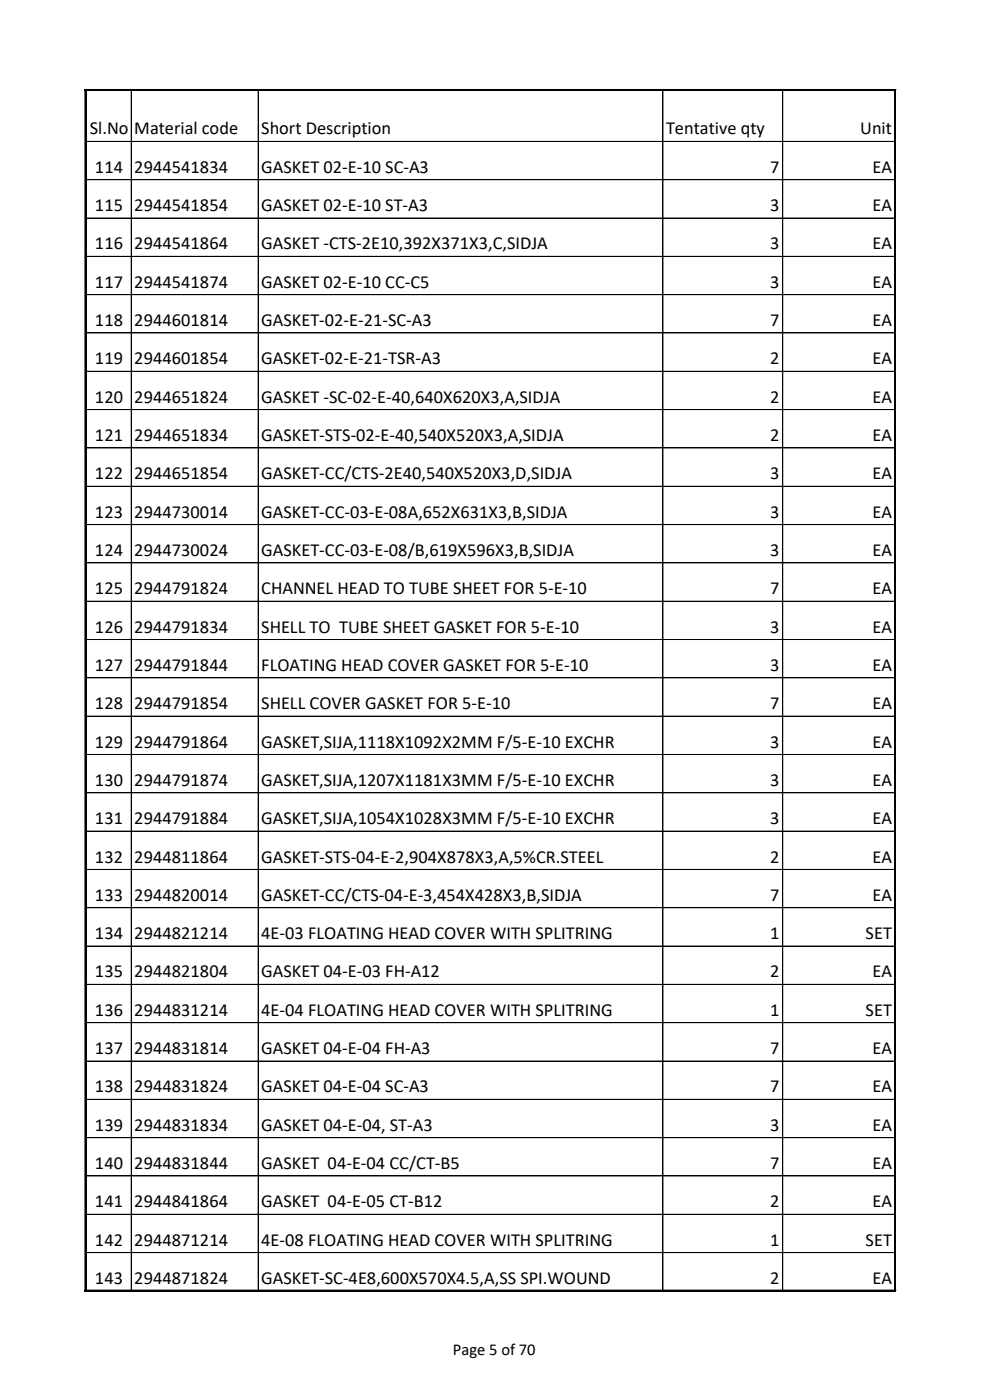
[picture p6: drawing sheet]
<svg xmlns="http://www.w3.org/2000/svg" width="210mm" height="297mm" viewBox="0 0 210 297" stroke-linecap="round" stroke-linejoin="round" font-family="sans-serif">
<defs><g id="words">
<g font-size="3.9">
<text x="19" y="28.5">Sl.No</text>
<text x="28.5" y="28.5">Material code</text>
<text x="55.4" y="28.5">Short Description</text>
<text x="141.3" y="28.5">Tentative qty</text>
<text x="182.5" y="28.5">Unit</text>
<text x="20.2" y="36.7">114</text>
<text x="28.5" y="36.7">2944541834</text>
<text x="55.4" y="36.7">GASKET 02-E-10 SC-A3</text>
<text x="163.4" y="36.7">7</text>
<text x="185.1" y="36.7">EA</text>
<text x="20.2" y="44.8">115</text>
<text x="28.5" y="44.8">2944541854</text>
<text x="55.4" y="44.8">GASKET 02-E-10 ST-A3</text>
<text x="163.4" y="44.8">3</text>
<text x="185.1" y="44.8">EA</text>
<text x="20.2" y="52.9">116</text>
<text x="28.5" y="52.9">2944541864</text>
<text x="55.4" y="52.9">GASKET -CTS-2E10,392X371X3,C,SIDJA</text>
<text x="163.4" y="52.9">3</text>
<text x="185.1" y="52.9">EA</text>
<text x="20.2" y="61.1">117</text>
<text x="28.5" y="61.1">2944541874</text>
<text x="55.4" y="61.1">GASKET 02-E-10 CC-C5</text>
<text x="163.4" y="61.1">3</text>
<text x="185.1" y="61.1">EA</text>
<text x="20.2" y="69.2">118</text>
<text x="28.5" y="69.2">2944601814</text>
<text x="55.4" y="69.2">GASKET-02-E-21-SC-A3</text>
<text x="163.4" y="69.2">7</text>
<text x="185.1" y="69.2">EA</text>
<text x="20.2" y="77.3">119</text>
<text x="28.5" y="77.3">2944601854</text>
<text x="55.4" y="77.3">GASKET-02-E-21-TSR-A3</text>
<text x="163.4" y="77.3">2</text>
<text x="185.1" y="77.3">EA</text>
<text x="20.2" y="85.4">120</text>
<text x="28.5" y="85.4">2944651824</text>
<text x="55.4" y="85.4">GASKET -SC-02-E-40,640X620X3,A,SIDJA</text>
<text x="163.4" y="85.4">2</text>
<text x="185.1" y="85.4">EA</text>
<text x="20.2" y="93.6">121</text>
<text x="28.5" y="93.6">2944651834</text>
<text x="55.4" y="93.6">GASKET-STS-02-E-40,540X520X3,A,SIDJA</text>
<text x="163.4" y="93.6">2</text>
<text x="185.1" y="93.6">EA</text>
<text x="20.2" y="101.7">122</text>
<text x="28.5" y="101.7">2944651854</text>
<text x="55.4" y="101.7">GASKET-CC/CTS-2E40,540X520X3,D,SIDJA</text>
<text x="163.4" y="101.7">3</text>
<text x="185.1" y="101.7">EA</text>
<text x="20.2" y="109.8">123</text>
<text x="28.5" y="109.8">2944730014</text>
<text x="55.4" y="109.8">GASKET-CC-03-E-08A,652X631X3,B,SIDJA</text>
<text x="163.4" y="109.8">3</text>
<text x="185.1" y="109.8">EA</text>
<text x="20.2" y="118">124</text>
<text x="28.5" y="118">2944730024</text>
<text x="55.4" y="118">GASKET-CC-03-E-08/B,619X596X3,B,SIDJA</text>
<text x="163.4" y="118">3</text>
<text x="185.1" y="118">EA</text>
<text x="20.2" y="126.1">125</text>
<text x="28.5" y="126.1">2944791824</text>
<text x="55.4" y="126.1">CHANNEL HEAD TO TUBE SHEET FOR 5-E-10</text>
<text x="163.4" y="126.1">7</text>
<text x="185.1" y="126.1">EA</text>
<text x="20.2" y="134.2">126</text>
<text x="28.5" y="134.2">2944791834</text>
<text x="55.4" y="134.2">SHELL TO TUBE SHEET GASKET FOR 5-E-10</text>
<text x="163.4" y="134.2">3</text>
<text x="185.1" y="134.2">EA</text>
<text x="20.2" y="142.3">127</text>
<text x="28.5" y="142.3">2944791844</text>
<text x="55.4" y="142.3">FLOATING HEAD COVER GASKET FOR 5-E-10</text>
<text x="163.4" y="142.3">3</text>
<text x="185.1" y="142.3">EA</text>
<text x="20.2" y="150.5">128</text>
<text x="28.5" y="150.5">2944791854</text>
<text x="55.4" y="150.5">SHELL COVER GASKET FOR 5-E-10</text>
<text x="163.4" y="150.5">7</text>
<text x="185.1" y="150.5">EA</text>
<text x="20.2" y="158.6">129</text>
<text x="28.5" y="158.6">2944791864</text>
<text x="55.4" y="158.6">GASKET,SIJA,1118X1092X2MM F/5-E-10 EXCHR</text>
<text x="163.4" y="158.6">3</text>
<text x="185.1" y="158.6">EA</text>
<text x="20.2" y="166.7">130</text>
<text x="28.5" y="166.7">2944791874</text>
<text x="55.4" y="166.7">GASKET,SIJA,1207X1181X3MM F/5-E-10 EXCHR</text>
<text x="163.4" y="166.7">3</text>
<text x="185.1" y="166.7">EA</text>
<text x="20.2" y="174.9">131</text>
<text x="28.5" y="174.9">2944791884</text>
<text x="55.4" y="174.9">GASKET,SIJA,1054X1028X3MM F/5-E-10 EXCHR</text>
<text x="163.4" y="174.9">3</text>
<text x="185.1" y="174.9">EA</text>
<text x="20.2" y="183">132</text>
<text x="28.5" y="183">2944811864</text>
<text x="55.4" y="183">GASKET-STS-04-E-2,904X878X3,A,5%CR.STEEL</text>
<text x="163.4" y="183">2</text>
<text x="185.1" y="183">EA</text>
<text x="20.2" y="191.1">133</text>
<text x="28.5" y="191.1">2944820014</text>
<text x="55.4" y="191.1">GASKET-CC/CTS-04-E-3,454X428X3,B,SIDJA</text>
<text x="163.4" y="191.1">7</text>
<text x="185.1" y="191.1">EA</text>
<text x="20.2" y="199.2">134</text>
<text x="28.5" y="199.2">2944821214</text>
<text x="55.4" y="199.2">4E-03 FLOATING HEAD COVER WITH SPLITRING</text>
<text x="163.4" y="199.2">1</text>
<text x="183.6" y="199.2">SET</text>
<text x="20.2" y="207.4">135</text>
<text x="28.5" y="207.4">2944821804</text>
<text x="55.4" y="207.4">GASKET 04-E-03 FH-A12</text>
<text x="163.4" y="207.4">2</text>
<text x="185.1" y="207.4">EA</text>
<text x="20.2" y="215.5">136</text>
<text x="28.5" y="215.5">2944831214</text>
<text x="55.4" y="215.5">4E-04 FLOATING HEAD COVER WITH SPLITRING</text>
<text x="163.4" y="215.5">1</text>
<text x="183.6" y="215.5">SET</text>
<text x="20.2" y="223.6">137</text>
<text x="28.5" y="223.6">2944831814</text>
<text x="55.4" y="223.6">GASKET 04-E-04 FH-A3</text>
<text x="163.4" y="223.6">7</text>
<text x="185.1" y="223.6">EA</text>
<text x="20.2" y="231.8">138</text>
<text x="28.5" y="231.8">2944831824</text>
<text x="55.4" y="231.8">GASKET 04-E-04 SC-A3</text>
<text x="163.4" y="231.8">7</text>
<text x="185.1" y="231.8">EA</text>
<text x="20.2" y="239.9">139</text>
<text x="28.5" y="239.9">2944831834</text>
<text x="55.4" y="239.9">GASKET 04-E-04, ST-A3</text>
<text x="163.4" y="239.9">3</text>
<text x="185.1" y="239.9">EA</text>
<text x="20.2" y="248">140</text>
<text x="28.5" y="248">2944831844</text>
<text x="55.4" y="248">GASKET 04-E-04 CC/CT-B5</text>
<text x="163.4" y="248">7</text>
<text x="185.1" y="248">EA</text>
<text x="20.2" y="256.2">141</text>
<text x="28.5" y="256.2">2944841864</text>
<text x="55.4" y="256.2">GASKET 04-E-05 CT-B12</text>
<text x="163.4" y="256.2">2</text>
<text x="185.1" y="256.2">EA</text>
<text x="20.2" y="264.3">142</text>
<text x="28.5" y="264.3">2944871214</text>
<text x="55.4" y="264.3">4E-08 FLOATING HEAD COVER WITH SPLITRING</text>
<text x="163.4" y="264.3">1</text>
<text x="183.6" y="264.3">SET</text>
<text x="20.2" y="272.4">143</text>
<text x="28.5" y="272.4">2944871824</text>
<text x="55.4" y="272.4">GASKET-SC-4E8,600X570X4.5,A,SS SPI.WOUND</text>
<text x="163.4" y="272.4">2</text>
<text x="185.1" y="272.4">EA</text>
</g>
<text font-size="3.5" x="96.1" y="287.5">Page 5 of 70</text>
</g></defs>
<g fill="none" stroke="#000" stroke-width=".21">
<path d="M27.8 19.3v10.7M54.8 19.3v10.7M140.6 19.3v10.7M166 19.3v10.7M189.8 19v255M189.9 19.3v10.7M190.1 19h-172.1v255M18.3 30h171.6M18.3 38.1h171.6M27.8 30.1v243.7M54.8 30.1v243.7M140.6 30.1v243.7"/>
<path d="M166 30.1v243.7M189.9 30.1v243.7l-171.6 .1M18.3 46.3h171.6M18.3 54.4h171.6M18.3 62.5h171.6M18.3 70.6h171.6M18.3 78.8h171.6M18.3 86.9h171.6M18.3 95h171.6M18.3 103.2h171.6M18.3 119.4h171.6M189.9 111.3h-171.6"/>
<path d="M18.3 127.5h171.6M18.3 135.7h171.6M18.3 151.9h171.6M189.9 143.8h-171.6M18.3 160.1h171.6M18.3 168.2h171.6M18.3 176.3h171.6M18.3 184.4h171.6M18.3 192.6h171.6M18.3 200.7h171.6M18.3 208.8h171.6M18.3 217h171.6"/>
<path d="M18.3 225.1h171.6M18.3 233.2h171.6M18.3 241.4h171.6M18.3 249.5h171.6M189.9 257.6h-171.6M18 273.7h172.1M189.9 265.7h-171.6"/>
</g>
<path d="M18 19.1h172.1M18.2 19v255M189.9 19v255M18 273.8h172.1" fill="none" stroke="#000" stroke-width=".34"/>
<use href="#words"/>
</svg>
